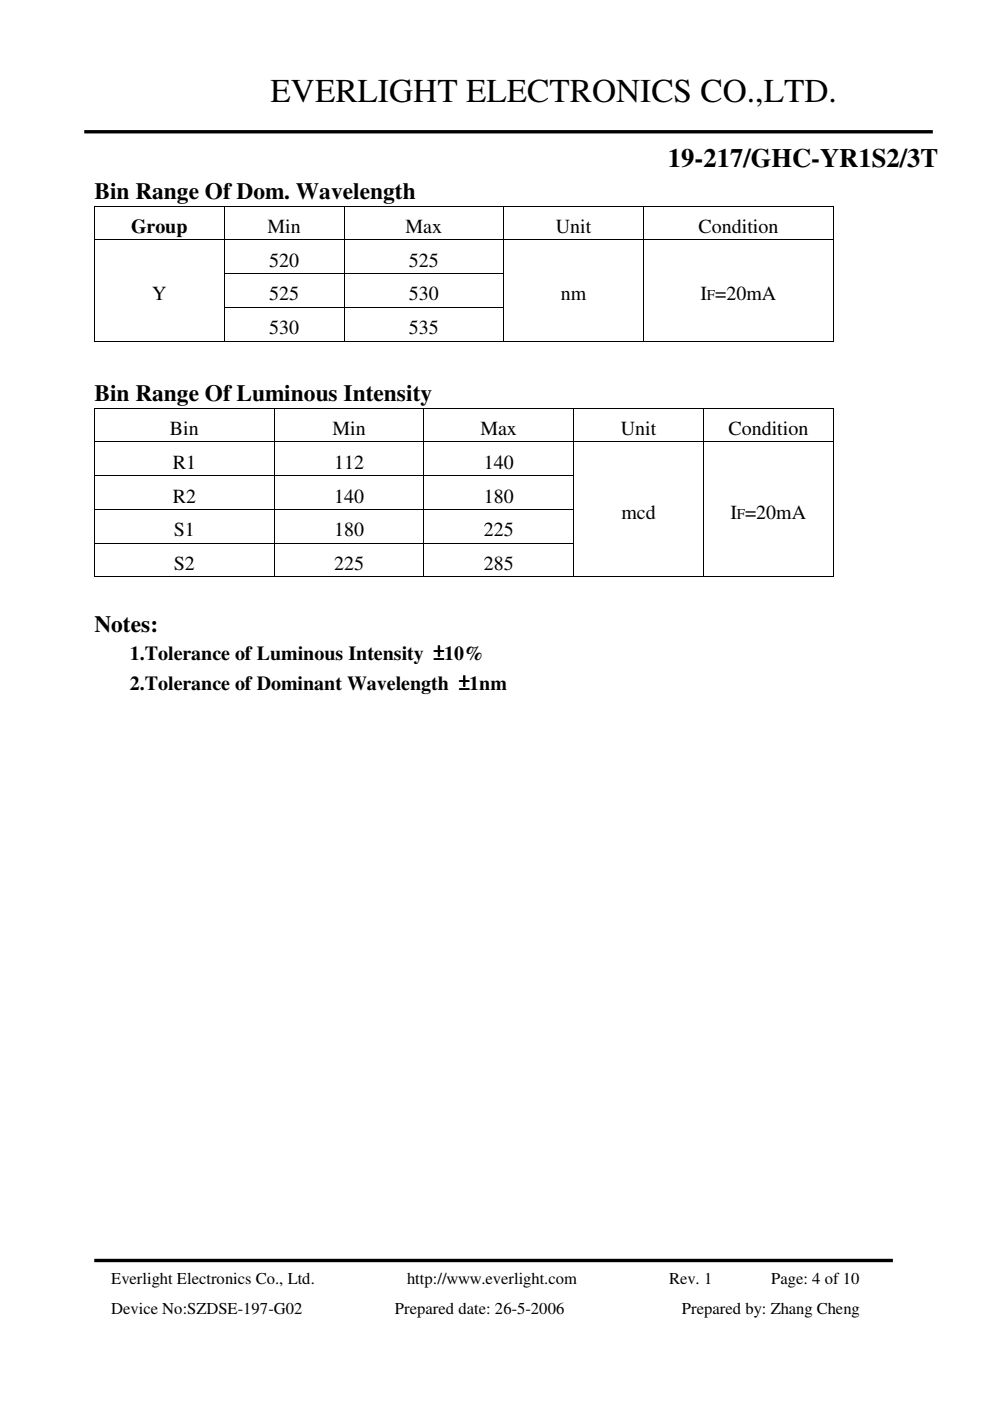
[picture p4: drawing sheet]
<svg xmlns="http://www.w3.org/2000/svg" width="210mm" height="297mm" viewBox="0 0 210 297" stroke-linecap="round" stroke-linejoin="round" font-family="sans-serif">
<defs><g id="words">
<text font-size="7.1" x="57.4" y="21.7">EVERLIGHT ELECTRONICS CO.,LTD.</text>
<text font-size="5.6" x="141.6" y="35.3">19-217/GHC-YR1S2/3T</text>
<g font-size="5">
<text x="20" y="42.2">Bin Range Of Dom. Wavelength</text>
<text x="20" y="85.1">Bin Range Of Luminous Intensity</text>
<text x="20" y="133.9">Notes:</text>
</g>
<g font-size="4.2">
<text x="27.8" y="49.4">Group</text>
<text x="56.7" y="49.4">Min</text>
<text x="86" y="49.4">Max</text>
<text x="117.9" y="49.4">Unit</text>
<text x="148.1" y="49.4">Condition</text>
<text x="57.1" y="56.6">520</text>
<text x="86.7" y="56.6">525</text>
<text x="32.3" y="63.7">Y</text>
<text x="57.1" y="63.7">525</text>
<text x="86.7" y="63.7">530</text>
<text x="118.9" y="63.7">nm</text>
<text x="148.5" y="63.7">I =20mA</text>
<text x="57.1" y="70.9">530</text>
<text x="86.7" y="70.9">535</text>
<text x="36" y="92.2">Bin</text>
<text x="70.5" y="92.2">Min</text>
<text x="101.9" y="92.2">Max</text>
<text x="131.6" y="92.2">Unit</text>
<text x="154.4" y="92.2">Condition</text>
<text x="36.6" y="99.4">R1</text>
<text x="70.8" y="99.4">112</text>
<text x="102.6" y="99.4">140</text>
<text x="36.6" y="106.6">R2</text>
<text x="70.8" y="106.6">140</text>
<text x="102.6" y="106.6">180</text>
<text x="36.8" y="113.7">S1</text>
<text x="70.8" y="113.7">180</text>
<text x="102.6" y="113.7">225</text>
<text x="131.7" y="110.1">mcd</text>
<text x="154.9" y="110.1">I =20mA</text>
<text x="36.8" y="120.9">S2</text>
<text x="70.8" y="120.9">225</text>
<text x="102.6" y="120.9">285</text>
<text x="27.5" y="139.9">1.Tolerance of Luminous Intensity ±10%</text>
<text x="27.5" y="146.3">2.Tolerance of Dominant Wavelength ±1nm</text>
</g>
<g font-size="3.5">
<text x="23.6" y="272.3">Everlight Electronics Co., Ltd.</text>
<text x="86.3" y="272.3">http://www.everlight.com</text>
<text x="141.9" y="272.3">Rev. 1</text>
<text x="163.5" y="272.3">Page: 4 of 10</text>
<text x="23.6" y="278.7">Device No:SZDSE-197-G02</text>
<text x="83.7" y="278.7">Prepared date: 26-5-2006</text>
<text x="144.6" y="278.7">Prepared by: Zhang Cheng</text>
</g>
<g font-size="3.2">
<text x="149.9" y="63.7">F</text>
<text x="156.2" y="110.1">F</text>
</g>
</g></defs>
<path d="M17.9 27.9h179.9M20 267.3h169.3" fill="none" stroke="#000" stroke-width=".72" stroke-linecap="butt"/>
<g fill="#000">
<path d="M20 43.6l.1 .1zM20 50.8l.1 .1zM20 58h.1zM47.5 43.6l.1 .1zM47.5 50.8l.1 .1zM47.5 58h.1zM72.9 43.6l.1 .1zM72.9 50.8l.1 .1zM72.9 58h.1zM106.8 43.6v.1zM106.8 50.8v.1zM136.4 43.6l.1 .1z"/>
<path d="M136.4 50.8l.1 .1zM136.4 58h.1zM176.6 43.6l.1 .1zM176.6 50.8l.1 .1zM176.6 58h.1zM20 65.1l.1 .1zM20 72.3h.1zM47.5 65.1l.1 .1zM47.5 72.3h.1zM72.9 65.1l.1 .1zM72.9 72.3h.1zM106.8 65.1v.1z"/>
<path d="M136.4 65.1l.1 .1zM136.4 72.3h.1zM176.6 65.1l.1 .1zM176.6 72.3h.1zM20 86.5l.1 .1zM20 93.6l.1 .1zM58.1 86.5l.1 .1zM58.1 93.6l.1 .1zM89.8 86.5l.1 .1zM89.8 93.6l.1 .1zM121.6 86.5l.1 .1zM121.6 93.6l.1 .1z"/>
<path d="M149.1 86.5l.1 .1zM149.1 93.6l.1 .1zM176.6 86.5l.1 .1zM176.6 93.6l.1 .1zM20 100.8l.1 .1zM20 107.9l.1 .1zM20 115.1l.1 .1zM58.1 100.8l.1 .1zM58.1 107.9l.1 .1zM58.1 115.1l.1 .1zM89.8 100.8l.1 .1zM89.8 107.9l.1 .1z"/>
<path d="M89.8 115.1l.1 .1zM121.6 100.8l.1 .1zM121.6 107.9l.1 .1zM121.6 115.1l.1 .1zM149.1 100.8l.1 .1zM149.1 107.9l.1 .1zM149.1 115.1l.1 .1zM176.6 100.8l.1 .1zM176.6 107.9l.1 .1zM176.6 115.1l.1 .1zM20 122.3h.1zM58.1 122.3h.1z"/>
<path d="M89.8 122.3h.1zM121.6 122.3h.1zM149.1 122.3h.1zM176.6 122.3h.1z"/>
</g>
<g fill="none" stroke="#000" stroke-width=".21">
<path d="M20 43.7v7.1M20 50.9v7.1M20 58v7.1M20.1 43.7h27.4M20.1 50.8h27.4M47.5 43.7v7.1M47.5 50.9v7.1M47.5 58v7.1M47.6 43.7h25.3M47.6 50.8h25.3M47.6 58h25.3M72.9 43.7v7.1"/>
<path d="M72.9 50.9v7.1M72.9 58v7.1M73 43.7h33.8M73 50.8h33.8M73 58h33.8M106.8 43.7v7.1M106.8 50.9v7.1M106.8 58v7.1M106.8 43.7h29.6M106.8 50.8h29.6M136.4 43.7v7.1M136.4 50.9v7.1"/>
<path d="M136.4 58v7.1M136.5 43.7h40.1M136.5 50.8h40.1M176.7 43.7v7.1M176.7 50.9v7.1M176.7 58v7.1M20 65.2v7.1M20.1 72.3h27.4M47.5 65.2v7.1M47.6 65.2h25.3M47.6 72.3h25.3M72.9 65.2v7.1"/>
<path d="M73 65.2h33.8M73 72.3h33.8M106.8 65.2v7.1M106.8 72.3h29.6M136.4 65.2v7.1M136.5 72.3h40.1M176.7 65.2v7.1M20 86.6v7M20 93.7v7.1M20.1 86.5h38M20.1 93.7h38M58.1 86.6v7l31.7 .1"/>
<path d="M58.1 93.7v7.1h31.7M58.2 86.5h31.6M89.9 86.6v7l31.7 .1M89.9 93.7v7.1h31.7M89.9 86.5h31.7M121.6 86.6v7l27.5 .1M121.6 93.7v7.1M121.7 86.5h27.4M149.1 86.6v7l27.5 .1M149.1 93.7v7.1M149.2 86.5h27.4M176.7 86.6v7"/>
<path d="M176.7 93.7v7.1M20 100.9v7M20 108v7.1M20 115.2v7.1M20.1 100.8h38M20.1 108h38M20.1 115.1h38M58.1 100.9v7l31.7 .1M58.1 108v7.1h31.7M58.1 115.2v7.1h31.7M89.9 100.9v7l31.7 .1M89.9 108v7.1h31.7"/>
<path d="M89.9 115.2v7.1h31.7M121.6 100.9v7M121.6 108v7.1M121.6 115.2v7.1h27.5M149.1 100.9v7M149.1 108v7.1M149.1 115.2v7.1h27.5M176.7 100.9v7M176.7 108v7.1M176.7 115.2v7.1M20.1 122.3h38"/>
</g>
<use href="#words"/>
</svg>
